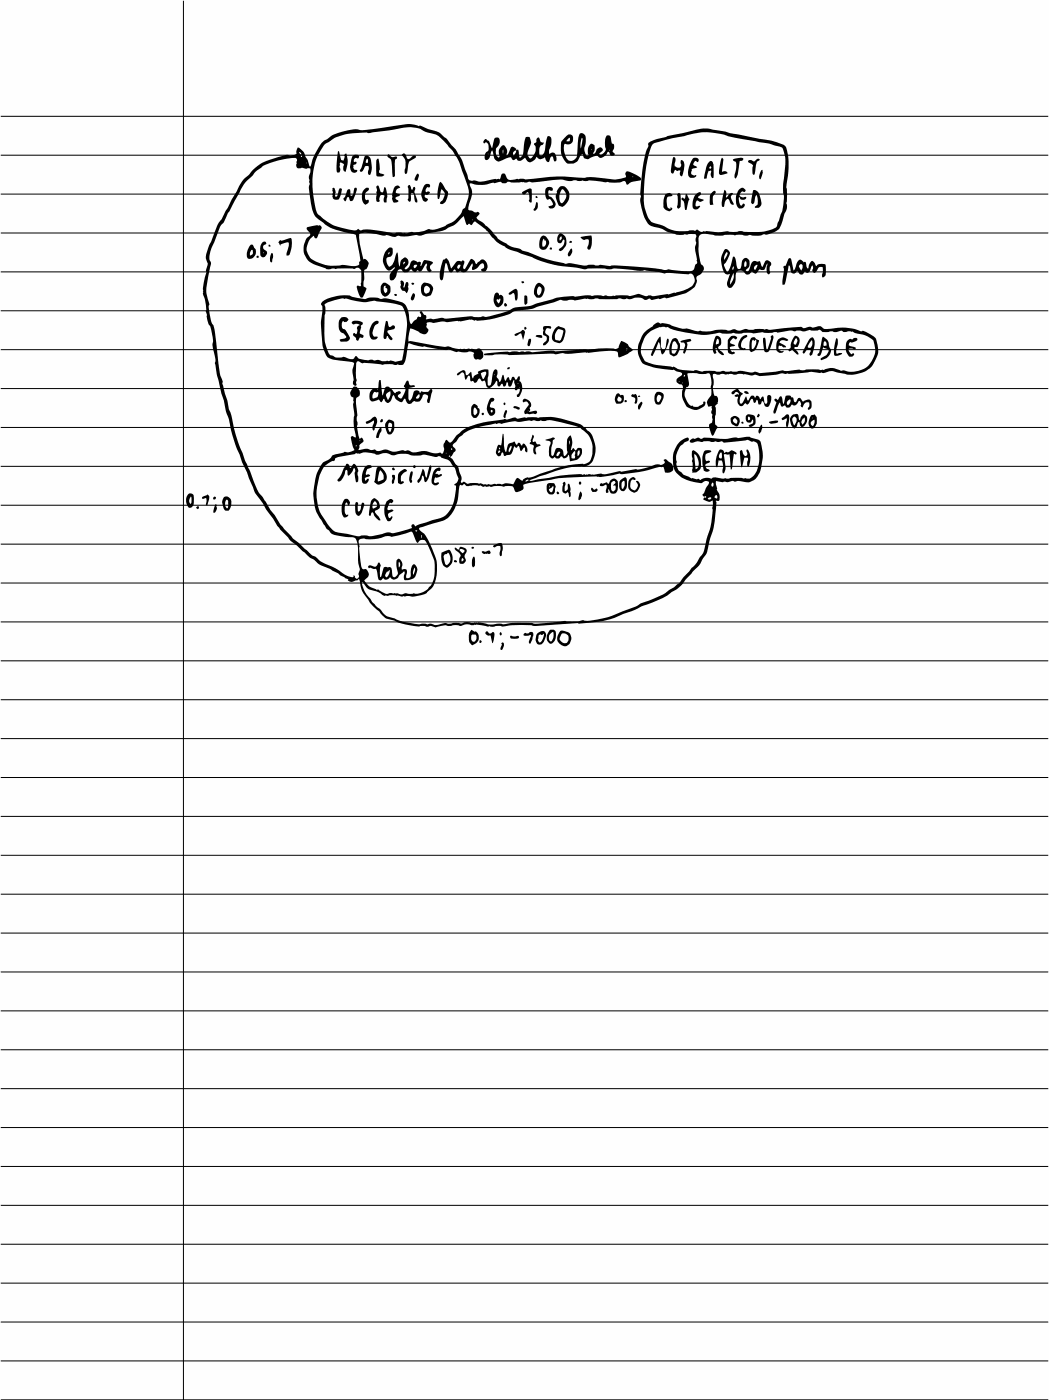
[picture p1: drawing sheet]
<svg xmlns="http://www.w3.org/2000/svg" width="157mm" height="210mm" viewBox="0 0 157 210" stroke-linecap="round" stroke-linejoin="round" font-family="sans-serif">
<path d="M0 0h157v209.6h-157z" fill="#fefefe"/>
<g fill="none" stroke="#000" stroke-width=".15">
<path d="M.1 17.4h156.8M27.5 .1v209.5M.1 23.2h156.8M.1 29.1h156.8M.1 34.9h156.8M.1 40.7h156.8M.1 46.5h156.8M.1 52.3h156.8M.1 58.2h156.8M.1 64h156.8M.1 69.8h156.8M.1 75.6h156.8"/>
<path d="M.1 81.4h156.8M.1 87.3h156.8M.1 93.1h156.8M.1 98.9h156.8M.1 104.7h156.8M.1 110.6h156.8M.1 116.4h156.8M.1 122.2h156.8M.1 128h156.8M.1 133.8h156.8M.1 139.7h156.8M.1 145.5h156.8"/>
<path d="M.1 151.3h156.8M.1 157.1h156.8M.1 162.9h156.8M.1 168.8h156.8M.1 174.6h156.8M.1 180.4h156.8M.1 186.2h156.8M.1 192.1h156.8M.1 197.9h156.8M.1 203.7h156.8M.1 209.5h156.8"/>
</g>
<path d="M83.8 94.5a1.23 1.23 0 0 0 .2 2l.3 .2a1.16 1.16 0 0 0 1.1-.7 1.16 1.16 0 0 0-.2-1.2 1.82 1.82 0 0 0-1.4-.3zM80.4 94.9a1.08 1.08 0 0 0 .2 1.6 1.08 1.08 0 0 0 1-1 .62 .62 0 0 0 0-.9 .62 .62 0 0 0-.9 0zM70.5 94.3a1.78 1.78 0 0 0 .1 2.2 1.05 1.05 0 0 0 1-.8 1.05 1.05 0 0 0-.5-1.2zM82.3 94.3a1.34 1.34 0 0 0 0 2.1 1.21 1.21 0 0 0 .9-1.6 .52 .52 0 0 0-.4-.5zM75.1 96.2v.4l-.1 .2a.28 .28 0 0 0 0 .5 .89 .89 0 0 0 .3-1.1zM71.8 95.8v.4l.1 .1a.21 .21 0 0 0 .2-.3 .21 .21 0 0 0-.3-.2zM84.1 94.8a.75 .75 0 0 1 1 .5 .75 .75 0 0 1-.6 1 .78 .78 0 0 1-.7-.6 .78 .78 0 0 1 .3-.9zM72.7 94.6a.43 .43 0 0 0 .1 .4 .43 .43 0 0 0 .5 .1l.1 .1 .3 1 .1 .1a2.59 2.59 0 0 0 .1-1.6l-.1-.1a.47 .47 0 0 1-.5 .2 .47 .47 0 0 1-.4-.3zM82.5 94.8l.3-.2a1.37 1.37 0 0 1-.4 1.4 .8 .8 0 0 1 .1-1.2zM70.6 95a.44 .44 0 0 1 .7 .4 .49 .49 0 0 1-.6 .6l-.2-.2v-.7zM80.7 95h.5l.2-.1a1.18 1.18 0 0 1-.7 1.2l-.1-.1a1.24 1.24 0 0 1 .1-1zM78.5 94.8l-.1 .1v.2h1.1l-.4 1 .2 .3 .4-.9a.74 .74 0 0 0-.1-.9h-.3a.47 .47 0 0 1-.7 .1zM76.4 95.2v.2a1.3 1.3 0 0 0 1.3 0l-.2-.2-.5 .1zM74.8 94.7v.3l.1 .1 .2-.2-.2-.3zM38 25.3l-.9 1a6 6 0 0 0-1.9 2.7l-1.4 2.5a6.7 6.7 0 0 1-1.3 2.2l-1.6 4a1.83 1.83 0 0 0 .2 1.8l-.3 1.1 .1 .1a10 10 0 0 0-.5 3.2 5.3 5.3 0 0 1 .4 2.7l.2 .6a2.64 2.64 0 0 0 .5 1.7 5.7 5.7 0 0 1 .3 2.8l.4 2-.1 .7 .4 1.7 .6 2.8 .4 1.1a12 12 0 0 0 .8 3.2 23.2 23.2 0 0 0 1.7 5.4l1.9 4.5a4 4 0 0 0 1.2 1.9l.7 1.3 .7 .8a19.9 19.9 0 0 0 4.4 5l.7 .6a4.5 4.5 0 0 0 1.6 1.3 4 4 0 0 0 2.2 1.1l1.2 .7 .3 .3 1.2 .6v.2a1.15 1.15 0 0 0 1.3 0l.3-.3a4.9 4.9 0 0 0 1 2.7l.4 .5a7 7 0 0 0 1.8 1.9 2.34 2.34 0 0 0 1.8 1.1l.8 .4a9.6 9.6 0 0 0 4.1 .5l.3 .1 .6-.1a1.77 1.77 0 0 0 1.5 0l.7-.1 .9 .1a2.3 2.3 0 0 1 1.4 0 2.33 2.33 0 0 1 1.8-.1l.8-.1a7.1 7.1 0 0 0 3.2 .2h.3a21.2 21.2 0 0 1 5.2 0l4.6-.3a27.3 27.3 0 0 0 6.4-.7l3.4-1.3 1.6-.8a15.1 15.1 0 0 0 4.7-2.2 5.5 5.5 0 0 0 1.8-1.9l.8-.8a6 6 0 0 0 1.6-2.1 3.2 3.2 0 0 0 .9-2.3 18.4 18.4 0 0 0 1-6.4 .34 .34 0 0 0 .6-.1 1.76 1.76 0 0 0-.4-1.5v-.2a1.23 1.23 0 0 1-.1-1.1l1 .2 .2-.1h.7a1.08 1.08 0 0 1 1 0 1.26 1.26 0 0 1 1.1 0 2.08 2.08 0 0 0 2.6-1.6l.1-.5a5.8 5.8 0 0 0-.2-4.1l-1.3-.4a.94 .94 0 0 0-1.1-.1l-.9 .2-.5-.1a7.4 7.4 0 0 1-3.5 .1l-1-.1-.5 .2-.1-.1a.61 .61 0 0 0-.9 .1 .4 .4 0 0 0-.5 0 .4 .4 0 0 0 0 .6h.1a2.5 2.5 0 0 1 1.6-.1l.9-.2 .5 .2 .6-.2 .5 .2a.71 .71 0 0 1 .8 .1l3.2-.4a.57 .57 0 0 1 .7 .1l.3 .1a.8 .8 0 0 1 .9 1 4.6 4.6 0 0 1-1 4.3 1.27 1.27 0 0 1-1.1 .2l-1.9-.1-1.3 .1-1.2-.2-.6 .2a1.57 1.57 0 0 0-1.6 .2 .37 .37 0 0 0-.5-.1l-.7-.2-.1 .1-.4-.2a1.84 1.84 0 0 1-1.3-.8 1.63 1.63 0 0 1-.6-1.6 2.76 2.76 0 0 1 1.8-3.1 .27 .27 0 0 0-.1-.4 3.4 3.4 0 0 0-2.1 4.2 3.2 3.2 0 0 0 2.5 2.3l1.8 .3a.69 .69 0 0 1 1-.1l-.7 1.6-.3 .3 .2 .2 .3-.1 .1 .2v.1h-.3l-.1 .3a1.05 1.05 0 0 0 1.3 .1l.1 .8-.1 .4 .1 .2a14.1 14.1 0 0 1-1 4.7 3.8 3.8 0 0 1-1.1 2.6l-.5 .8-1.8 2-.5 .7a14.6 14.6 0 0 1-5.9 3.2l-.7 .5-1.7 .6a14 14 0 0 1-6 1.5 .73 .73 0 0 0-.9 .1h-1.8l-.2-.1a23.1 23.1 0 0 1-6.5 .3h-1.5l-1.3 .3-.9-.1a3.5 3.5 0 0 1-2.2-.2h-.6h-1.1a1.64 1.64 0 0 0-1.5 .1 3.5 3.5 0 0 0-1.8 .1 1.83 1.83 0 0 0-1.7 .1l-.3 .1-.7-.2-.5 .1-.2-.1a10.5 10.5 0 0 1-5-.9 2.41 2.41 0 0 1-1.9-1.3l-.8-.8a7.5 7.5 0 0 1-2-3.1l.1-.2 .1 .1a2.01 2.01 0 0 0 1.8 1.2l.9 .4a.84 .84 0 0 0 .9 .4l1.6-.1 .7 .2 .7-.1a4.5 4.5 0 0 0 3-.5 3.7 3.7 0 0 0 1.5-3.3 8.2 8.2 0 0 0-1.2-4.4 3.3 3.3 0 0 0-1.4-1.7l-.1-.2 .1-.1 2-.7a4.1 4.1 0 0 0 2.4-.9 6.2 6.2 0 0 0 1.5-4.2l.2-.6h.2l.4-.2 .1 .1a.63 .63 0 0 0 .8 .2l.8-.1 .5 .1h.2l.4 .2 .3-.1 .9 .1 .7-.2 1.2 .2 1.1-.1a.55 .55 0 0 1 .5 .6l.3 .3a1.02 1.02 0 0 0 1.1-.7l-.1-.3a2.93 2.93 0 0 1 1.8-.5 42.7 42.7 0 0 1 8.5-.9h.8a10 10 0 0 0 3.4-.4l.4 .1 2.6-.4 3.4-.8 .3 .9a.84 .84 0 0 0 1.2-.4 .84 .84 0 0 0-.5-1.1l-.3-.2a.34 .34 0 0 0-.3-.3 .34 .34 0 0 0-.3 .2 .43 .43 0 0 1 0 .6 .43 .43 0 0 1-.5 .1 1.9 1.9 0 0 0-1.5 .3l-1.8 .4-.3-.1-2.2 .4-.3-.1-.5 .1a3.7 3.7 0 0 1-2.1 .3l-1.3 .2-.7-.1-.2 .1-.6-.1a18.7 18.7 0 0 0-5.6 .6l-2 .4-.4-.1 1.1-.4a22.7 22.7 0 0 1 6.7-1.7 1.58 1.58 0 0 0 1.9-1.5 4.1 4.1 0 0 0-.9-3.7l-1-.9a12.4 12.4 0 0 0-6.7-1.2l-1.1-.1-.6 .2-.2-.1-1.1 .2-.3-.2-.9 .2a27.5 27.5 0 0 0-5.4 1 6.6 6.6 0 0 0-3.3 2.5 .65 .65 0 0 1-.7-.4l-.2 .4a.93 .93 0 0 0-.1 1 .66 .66 0 0 1-.4 .7 1.13 1.13 0 0 0-1 0l-1.6-.4-1.2 .2a1.71 1.71 0 0 1-1.2-.3l-.3 .1a2.04 2.04 0 0 0-1.5 .1h-.6a2.03 2.03 0 0 0-2-.1h-.3l-.3-.2a1.63 1.63 0 0 1-1.2-.1l-1.2 .2 .1-.4a.75 .75 0 0 1 .5-.8l.1-.2a.34 .34 0 0 0-.2-.4 .34 .34 0 0 0-.4 .1 4.3 4.3 0 0 1-.3-2.3l-.1-.8a6 6 0 0 0-.1-2.4v-.6a.87 .87 0 0 0 .5-1.1 .87 .87 0 0 0-.9-.6 1.21 1.21 0 0 0-.3 1.4l.3 .2-.1 .4 .1 .3a1.43 1.43 0 0 0 0 1.1 1.1 1.1 0 0 1 0 1.1 8.2 8.2 0 0 0 .4 3l-.2 .1-.4-.2-.2 .2 .5 1.9a2.08 2.08 0 0 1-1.5 .3l-1.3 .3a1.11 1.11 0 0 0-.8 .7l-.4 .2a2.28 2.28 0 0 0-1.4 1.6 7.9 7.9 0 0 0 .3 7.1 9.1 9.1 0 0 0 1.9 2.4l1.9 .4 1.4 .1a3.3 3.3 0 0 1 .5 2.6v1.2a1.5 1.5 0 0 1 0 1.6 .43 .43 0 0 1 .1 .5 .43 .43 0 0 1-.4 .2l-.2-.2v-.1l-.2-.2v.1l-.1 .2a4.9 4.9 0 0 1-2.3-1.2l-1.5-.7a5.2 5.2 0 0 1-1.9-1.2l-.4-.2-2-1.9a3.8 3.8 0 0 1-1.4-1.2l-1.4-1.5-2.6-4.1a8.8 8.8 0 0 1-1.8-3.6l-1-2.4a29.8 29.8 0 0 1-2-6.7l-.2-.5-.3-1.2-.3-1.1-.4-1.6a13.8 13.8 0 0 1-.8-4.4l-.3-3.1a2.94 2.94 0 0 0-.6-1.7l-.3-1.3a1.57 1.57 0 0 1 0-1.3 5.5 5.5 0 0 1-.1-4.1l.4-2a2.92 2.92 0 0 1 .3-2.8l.3-.7a6.2 6.2 0 0 1 1-2.4l.3-.2 .6-1.4 1.8-3.1a5.7 5.7 0 0 1 1.9-2.6 3.7 3.7 0 0 1 1.4-1.2 10.7 10.7 0 0 1 5.1-1.3l.2 .3-.1 .5a.49 .49 0 0 0 .1 .7 .49 .49 0 0 0 .7-.1l.7 .1a.35 .35 0 0 1 .5 0 .35 .35 0 0 1 .1 .5 1.38 1.38 0 0 0-.2 1.2l-.1 .4 .1 .1a10.1 10.1 0 0 0 .8 4.9 8.1 8.1 0 0 0 5.1 2.6l1.1 .3 .6 3.8-.2 .2v.4a4.2 4.2 0 0 1-2.5 0 5.7 5.7 0 0 1-4.8-1 2.2 2.2 0 0 1 .6-3.3l.1 .3h.3l.7-1.4a.39 .39 0 0 0-.1-.4 .39 .39 0 0 0-.4 0l-1.6 .2-.1 .2 .2 .3a.54 .54 0 0 1 .3 .5 .54 .54 0 0 1-.3 .5 2.59 2.59 0 0 0 1.5 4.3l.7 .2a1.37 1.37 0 0 0 1.5 .2l.4 .1 .4-.1h2.2a.36 .36 0 0 0 .5-.1 .6 .6 0 0 1 .8 .5v1.7l-.1 .2a.22 .22 0 0 1-.1 .4l-.5-.1v.2l.1 .5a1.17 1.17 0 0 0 .6 1h.2l.5-1.2v-.2l-.4-.2 .1-2.1 .1-.4a.85 .85 0 0 0 .6-.8 .85 .85 0 0 0-.5-.8h-.3l-.5-1.8a3.9 3.9 0 0 1-.1-2 3.5 3.5 0 0 1 2.1 0l1.4 .3a2.82 2.82 0 0 1 1.7 .2l.8-.2a5.7 5.7 0 0 0 2.5-.1 1.89 1.89 0 0 0 1.7-.3l.7-.1a6.4 6.4 0 0 0 3.9-1.7l.8-.7 .3 1 .2 .3 .3-.2 .4 .2 .4-.5h.2l1.8 1.5a7.8 7.8 0 0 0 4.6 3.1l2 .7a16.5 16.5 0 0 0 6.7 1.6 2.74 2.74 0 0 0 2 .1h2.2l.6 .1a14.7 14.7 0 0 1 4.6 .2l.7-.1 2.6 .4a.89 .89 0 0 0 .9 0l.5 .1a8.5 8.5 0 0 0 2.9 .1 1.11 1.11 0 0 1 .2 1.9 6.7 6.7 0 0 1-2.4 .9h-.2l-.9 .3-.1-.1-2.2 .3-.4-.1-.8 .1-1-.3-1.2 .3-1.3-.1-1.5 .1-.9-.1-.3 .1-.6-.1-1.2 .1a6.6 6.6 0 0 0-2.5 .1l-.4-.1a20.6 20.6 0 0 0-6 1.4l-1.6 .2a3.2 3.2 0 0 0-2 .7l-1.7 .5a3.9 3.9 0 0 1-2.2 .3l-1 .1a3.2 3.2 0 0 0-1.9 0l-1.1 .1a4.1 4.1 0 0 1-2.1 0 3 3 0 0 1-1.8 .1h-.5a.36 .36 0 0 0 .1-.4 .36 .36 0 0 0-.3-.2l-.4-.5h-.2l.1 .6-.1 .3a.3 .3 0 0 0-.3-.1 .3 .3 0 0 0-.2 .3l-.4 .3-.4 .5a1.14 1.14 0 0 1-.4-1.1 2.11 2.11 0 0 0-1.5-2.3l-1.8-.4h-1.1a3.2 3.2 0 0 0-2.2 .1 5.2 5.2 0 0 1-2.4-.6 6.3 6.3 0 0 0-4 1 .62 .62 0 0 0 0 .8l.1 .4a14.7 14.7 0 0 0 .2 6.1 1.64 1.64 0 0 0 1.8 1.4l2.4 .3 .2 .1 .1 .2a3.2 3.2 0 0 0-.1 2.4 .44 .44 0 0 0-.1 .6 .44 .44 0 0 0 .5 .2v-.4l.1-.4-.1-.3v-1.8a.5 .5 0 0 1 .4-.7l.5 .3 .8-.1 2.3 .3 1.1-.1 .6 .1h.6a.7 .7 0 0 0 1.1-.7l.5-2.5 1.7 .5 .6-.1 3 .6 .6-.1 .6 .2a1.15 1.15 0 0 0 1.1 .1 2.61 2.61 0 0 0 1.5 0l.7 .2a.63 .63 0 0 0 .4 1h.2a.71 .71 0 0 0 .7-.5 .71 .71 0 0 0-.2-.8l-.2-.2a.44 .44 0 0 0-.6 .1l-.7-.2h-1.1a5.4 5.4 0 0 1-2.4-.4 10 10 0 0 1-3.6-.4l-2.4-.3 .1-.9 .2-1 1 .3 .7 .4a.6 .6 0 0 0 .8-.1 .6 .6 0 0 0-.1-.8l.1-.4a.22 .22 0 0 1 .1-.3l.3-.1a3.5 3.5 0 0 0 1.9-.1h.3a1.44 1.44 0 0 0 1.2 0 1.04 1.04 0 0 1 1 0l1.6-.3 .8 .2a12.2 12.2 0 0 0 5.9-1.4l1-.2a17.1 17.1 0 0 0 4-.9l1.9-.6 .5 .1 1-.1 .6 .1 1.6-.3 1 .1 .4-.1a15.6 15.6 0 0 0 3.9 0 .99 .99 0 0 0 .9 0 1.28 1.28 0 0 0 1.3-.1 1.48 1.48 0 0 1 1.3 .3h.4l.4-.2 .4 .2 1-.2 .2 .1a.94 .94 0 0 1 1-.2l1.9-.4a4.1 4.1 0 0 0 2.4-1.5l.2-.7a.56 .56 0 0 1-.1-.6 .56 .56 0 0 1 .5-.3 .88 .88 0 0 0 .3-1.5 8.5 8.5 0 0 1-.4-4.2 1.1 1.1 0 0 1 1.3-.4l1.2 .3 2.2-.2 .7 .1 .5-.1 1 .2 .9-.1a2.98 2.98 0 0 0 1.9-.1 2.4 2.4 0 0 0 1.8-.5 2.76 2.76 0 0 0 1.2-2.1l.1-.5a1.93 1.93 0 0 0 .3-1.7l.1-1.7-.1-.6 .1-.9a10 10 0 0 0-.2-5.2 7 7 0 0 0-3.5-1.1l-7.1-1.3a5.4 5.4 0 0 0-3.5 .1l-3.6 .8-1.9 .5-.9 .5-.1 .7a18 18 0 0 0-1.1 6.1v1.1a6.8 6.8 0 0 0 1.1 4.2l.6 .4a6.8 6.8 0 0 1 2.6 .9l.5 .1a3.3 3.3 0 0 0 1.9 .2h.3a1.65 1.65 0 0 1 1.3 .1v1a3.5 3.5 0 0 0 .1 2.3v.9l-.2 .2-.1 .3a.76 .76 0 0 1-1 .7l-3-.3a1.8 1.8 0 0 1-1.4 0l-4.2-.4a8.3 8.3 0 0 0-3.1-.1l-.7-.1a1.4 1.4 0 0 0-1.2 0l-1.4-.1a2.67 2.67 0 0 1-1.8-.1l-.9-.1-.5 .1a22.8 22.8 0 0 1-6.1-1.9l-.5-.1-.2-.2a9.4 9.4 0 0 1-3.6-1.7l-.9-1.1-1.2-1.2a1.5 1.5 0 0 1-1-.8l.4-.4-.1-.3h-.6l-.9-.5 .6-2.4-.1-.4-.3-1 .1-.1 .3 .1a5.2 5.2 0 0 0 3.2-.1l.4-.1a.8 .8 0 0 1 1 .1h.4l.3-.2 .5 .1h1.2l.3-.1 .7 .1 .5-.1 .4 .1 1.3-.1a9.5 9.5 0 0 1 4.1-.1l1-.1 1 .1a13 13 0 0 1 3.6 .2l.4-.1a4.7 4.7 0 0 0 2.5-.1l.3 .5h.1a2.65 2.65 0 0 1 2-.6v-.2l-.1-.2-1.1-.7a1.12 1.12 0 0 0-1-.2l-.1 .3 .1 .5a4.8 4.8 0 0 1-3.3 .2 7.5 7.5 0 0 0-2.9-.1h-1.2a29.3 29.3 0 0 0-7.7 .3l-.7-.1-.8 .1a.97 .97 0 0 1-1.5-.8l-.2-.1-.3 .1-.3 .7h-.6l-2.3 .4-1-.2-.2 .1a.62 .62 0 0 1-.7-.7l-.4-1.1a10.6 10.6 0 0 0-2.5-4.2l-.5-.5a3.7 3.7 0 0 0-2.6-1.3l-1-.5-.4 .1a4.2 4.2 0 0 0-3-.1l-3.5 .5a6.2 6.2 0 0 1-3 0 7.7 7.7 0 0 0-4.4 1.6 4.2 4.2 0 0 0-1.6 2.3l-.6 1.7h-.2l-.3-1-.2-.4a1.89 1.89 0 0 0-1.2-1.4l-.3 .6 .1 .2a1.75 1.75 0 0 1-1.6 .3l-3.3 1.1zM53.7 80.8l.2-.1 .6-.1a6.2 6.2 0 0 0 3.4-.4l.7 .2 3-.8 .7 1.4 .2 .3a.76 .76 0 0 1 .8-.5 .76 .76 0 0 1 .7 .7l.2 .4a6 6 0 0 1 .3 5.8l-.2 .1a2.63 2.63 0 0 1-2.5 1l-.7 .1a.7 .7 0 0 0-.8 0l-1.8-.1a1.39 1.39 0 0 1-1.5-.3l-.3-.2a2.62 2.62 0 0 1-2.2-1.4 .95 .95 0 0 0 .5-1.5l-.4-.2a.42 .42 0 0 1-.4-.1 .42 .42 0 0 1-.1-.4l-.4-2.7 .1-.2-.1-.8zM55.1 84.7a.21 .21 0 0 0 .1 .3 .21 .21 0 0 0 .3 0l.4 .2h.4l.4 1.6h.3l.3-.2a.64 .64 0 0 0 1.1-.2 .77 .77 0 0 0 .8 .3 .77 .77 0 0 0 .6-.6l.6-.6a.38 .38 0 0 1 0 .6l.1 .7a1.45 1.45 0 0 0 1.9-1.4 .88 .88 0 0 0-.5-.9 2.3 2.3 0 0 0-.5 1.8l-.4 .3a.44 .44 0 0 1-.1-.8 .47 .47 0 0 0-.2-.6 .47 .47 0 0 0-.6 .1v-.2a1.04 1.04 0 0 0-.5-1.5l-.2 .2a2.97 2.97 0 0 0 .2 2 .49 .49 0 0 1-.3 .5 .49 .49 0 0 1-.6-.1v-.6a.57 .57 0 0 0-.4-.7h-.3l-.3-.1-.3 .2-.3 1.2-.2 .2v-1l.1-.8-.2-.4a.35 .35 0 0 0-.4 .4 .95 .95 0 0 1-1 0zM62 85l.1 .4-.3 .6v-.3zM57.9 85.6l.4-.3a1.1 1.1 0 0 1-.5 1.1l-.2-.3zM70.9 83.3a1.47 1.47 0 0 0-.1 1.6h.1a.67 .67 0 0 0 .2-.8 .7 .7 0 0 0-.2-.8zM59.7 84.1a.53 .53 0 0 1 0 .8zM66.6 83l.2-.1 .3-.2a1.24 1.24 0 0 1-.2 1.9l-.3-.2a2 2 0 0 1-.1-1.3zM66.1 82.7a2.43 2.43 0 0 0 .4 2.1l.3 .1a1.34 1.34 0 0 0 .9-1.7l-.3-.7-.2-.2zM68.1 82v.2l.6 .6 .2 .3a1.16 1.16 0 0 0 0 1.3 .59 .59 0 0 0 .7-.2 .59 .59 0 0 0 0-.7v-.5a.61 .61 0 0 0 .2-.7 .61 .61 0 0 0-.6-.4h-.4l-.2 .4zM68 83.9v.2h.4l-.2-.2zM69.1 83.6h.2l.1 .2-.3 .2zM73.9 81.7l-.1 .1 .1 .1a1.03 1.03 0 0 1 1-.1v.3a.93 .93 0 0 0 .1 1.2l.1-.2v-.4a1.56 1.56 0 0 0-.1-1.4l-.5 .1zM72.1 82.6a.72 .72 0 0 0 .8 .3h.4l.1-.2-.2-.3h-.2a.7 .7 0 0 1-.8 .1zM68.8 82.2l.5 .1 .2 .1v.2l-.3 .2-.4-.4zM70.6 81.9l.1 .2 .2-.1-.1-.2zM48.5 69.8l.1-.1a2 2 0 0 1 1.4-.7l.2-.4 .3-.2 2.6-.4 .1-.1h.5a3.8 3.8 0 0 1 2.7 .2h.1a2.41 2.41 0 0 1 2.3 .1 4.1 4.1 0 0 1 2.8 0h1a2.91 2.91 0 0 1 2.1 .1l.6 .1a.55 .55 0 0 1 .7 .1 2 2 0 0 1 1.8 1.4 2.11 2.11 0 0 1 .6 1.3 .97 .97 0 0 1-.4 1.4l.2 .1a5.3 5.3 0 0 1-1.7 4.5l-.7 .4-3.1 .9-.5 .3-.3-.3a.32 .32 0 0 0-.3 .1 .32 .32 0 0 0 0 .4 6.9 6.9 0 0 1-3.8 .7l-2.1 .5-1.6-.1a1.56 1.56 0 0 1-1.4 0l-.7-.2a3.6 3.6 0 0 1-2.4-.8l-.7-.8a7.4 7.4 0 0 1-.4-8.5zM63 80.1h.1v.5zM62.2 79.4h.2l-.1 .2zM57.9 75a2.61 2.61 0 0 0 .1 3h.1a.69 .69 0 0 0 .6-.7h-.1l-.3 .2-.2-.3v-.3l.8-.5-.2-.1h-.2a.35 .35 0 0 1-.5-.1l.3-.9a.32 .32 0 0 0 .5-.2 .32 .32 0 0 0-.3-.4zM55.7 74.7a4.8 4.8 0 0 0-.4 2.5h.1l.2-.4 .1-.1 .7 1 .3 .2h.3l-.6-.9a.37 .37 0 0 1-.3-.3 .37 .37 0 0 1 .3-.4h.1a.94 .94 0 0 0-.2-1.6 .35 .35 0 0 0-.6 0zM51.5 74.8a2.49 2.49 0 0 0 0 2.6l.5-.1 .1-.2h-.2a1.63 1.63 0 0 1 0-1.9l.2 .5a.54 .54 0 0 0 .2-.8 .54 .54 0 0 0-.8-.1zM53.3 75.2a2.12 2.12 0 0 0 .2 2 .62 .62 0 0 0 .7-.6l.3-1.2-.2-.2-.1 .1-.3 1-.2 .3-.1-.1-.1-.2 .1-.9-.2-.3zM32.2 75.5l-.3 1 .1 .3a.82 .82 0 0 0 .4-1.1v-.2zM33.5 74.4a1.6 1.6 0 0 0 .2 2h.5a1.5 1.5 0 0 0 .1-1.9l-.4-.2zM29.4 75.9v.1l.2 .2 .2-.1-.1-.3zM33.8 74.9l.1-.1 .2 .1v.5a.49 .49 0 0 1-.1 .7 .95 .95 0 0 1-.2-1.2zM28.1 74.1a1.42 1.42 0 0 0 .3 1.9l.3-.1a1.99 1.99 0 0 0 .2-1.9l-.2-.1a.46 .46 0 0 0-.6 .2zM30.3 74.4v.2h.6l-.1 .9 .2 .2 .2-.7a.71 .71 0 0 0-.1-1zM28.5 74.3h.1a1.42 1.42 0 0 1-.1 1.1l-.2-.4zM56.1 75a.53 .53 0 0 1 .4 .7 .53 .53 0 0 1-.7 .3v-.5zM106 74.5l.3-.1 .1 .2-.1 .2h-.2l-.2-.2zM31.9 74.5a.21 .21 0 0 0 .4 0 .21 .21 0 0 0-.4 0zM107.1 74.2l.2-.1v.5l-.4-.2zM86.8 73.6l-.2 .5v.7l.1 .1 .3-.4a.68 .68 0 0 0-.2-.9zM84.3 72.2l-.1 .2 .1 .1a1.67 1.67 0 0 0 0 1.2l.3 .2 .4-.2 .2 .7a.54 .54 0 0 0 .1-.8l.1-.3-.2-.9-.2 .1v.2a.49 .49 0 0 1-.5 .8v-.5a.86 .86 0 0 0 0-.9zM83.4 73.6v.3h.2l.1-.1-.2-.2zM89.9 72.4l-.1 .2a.63 .63 0 0 0 .9-.1l.1 .2-.1 .5a.4 .4 0 0 0 .1 .6l.3-.1v-.5a.81 .81 0 0 0 1 .7 1.34 1.34 0 0 0 .4-1.5 .66 .66 0 0 0-.6-.8 .66 .66 0 0 0-.7 .7l-.2 .1-.2-.2-.6 .2-.2-.1zM94.2 71.7a1.33 1.33 0 0 0 .6 2l.2 .1a1.02 1.02 0 0 0 .4-1.8h-.2a.85 .85 0 0 1-.2 1.4 .93 .93 0 0 1-.7-.7 .93 .93 0 0 1 .3-.9h.5a.39 .39 0 0 0-.3-.4 .39 .39 0 0 0-.5 .2zM88.5 73l-.1 .2 .3 .4h.5l.2-.2-.1-.3-.4 .2-.3-.3zM92.9 71.8a1.28 1.28 0 0 0 .1 1.7h.3a1.25 1.25 0 0 0 .5-1.5v-.3l-.2-.3zM91.5 72.2a.3 .3 0 0 1 .4-.2 .3 .3 0 0 1 .2 .3l-.3 .4h.2a.55 .55 0 0 1-.3 .8 1.4 1.4 0 0 1-.2-1.3zM93.2 72.1l.1-.1h.2a1.14 1.14 0 0 1-.3 1.2 .45 .45 0 0 1-.2-.6zM81.9 72.4a1.04 1.04 0 0 0 .5 1.6 .5 .5 0 0 0 .6-.4l.1-.6a.56 .56 0 0 0-.1-.6 .56 .56 0 0 0-.6-.1zM82.2 73.2l.6-.4v.2l-.2 .7a.38 .38 0 0 1-.4-.5zM82.2 72.7v.2zM65.1 70.3a2.66 2.66 0 0 0-.4 2.1 .58 .58 0 0 0 1-.1l-.7-.1 .1-.7a1.03 1.03 0 0 0 1-.4l-.2-.1a.28 .28 0 0 1-.5-.1h-.2l.3-.4a.28 .28 0 0 0 .4-.1 .28 .28 0 0 0-.1-.4zM106.5 72.3l.1-.1 .2 .2v.3l-.2 .1-.2-.2zM86.7 72.1v.4h.3v-.4zM68.7 65.5l.2-.2a7.1 7.1 0 0 1 4.2-1.7l1.1-.2 .1 .1 1-.1a5 5 0 0 1 2.5-.3l2.1-.2a1.42 1.42 0 0 0 1.1 0l.4 .1a2.92 2.92 0 0 1 2.1 .1l1.4 .3a4.4 4.4 0 0 1 2.4 1 3.7 3.7 0 0 1 .9 4.7l-.1 .1a1.93 1.93 0 0 1-1.4 .3 24.1 24.1 0 0 0-6.8 1.8l-.5 .2a1.19 1.19 0 0 0-1.2 .4l-.8-.4-.6 1a2.58 2.58 0 0 0-1.8 0h-2.4a.65 .65 0 0 1-.7-.2l-.2 .1a3.1 3.1 0 0 0-1.7 0h-.1a.49 .49 0 0 0-.8-.1l-.1-.2a1.4 1.4 0 0 0-.2-1.4l-.1-.3a2.07 2.07 0 0 0-.7-1.2l-.3-.5a.26 .26 0 0 1-.2-.4l.4-.6a.34 .34 0 0 0 .3-.5 .54 .54 0 0 1-.3-.8l.4-.3zM59.8 70.7a2.1 2.1 0 0 0-.2 1.6 .62 .62 0 0 0 .8 0l-.1-.3-.2 .1a1.1 1.1 0 0 1 .8-1.6 .37 .37 0 0 0-.3-.3 .37 .37 0 0 0-.4 .2zM56.4 70l-.4 2.1 .4 .4a1.2 1.2 0 0 0 1.4-.7 1.2 1.2 0 0 0-.3-1.4l-.2-.2a.51 .51 0 0 0-.4-.4 .51 .51 0 0 0-.5 .2zM54.6 69.9a2.8 2.8 0 0 0-.3 2.4 .54 .54 0 0 0 .6 0 .54 .54 0 0 0 .2-.6l-.5 .2v-.4l.5-.1 .3-.3a.42 .42 0 0 0-.6 0 .8 .8 0 0 1 .6-1.1h.2a.53 .53 0 0 0-.5-.4 .53 .53 0 0 0-.5 .3zM63.2 70.2a4.1 4.1 0 0 1-.7 1.8v.2l.2 .1 .3-.5 .2-.5 .1-.1 .3 .9a1.19 1.19 0 0 0 .7-1l.3-1.2-.2-.2-.2 .2-.3 1.5a.6 .6 0 0 1-.3-.7l-.2-.4zM61.5 70.6a1.69 1.69 0 0 0-.1 1.7l.3-.2-.1-.3 .2-1.1-.2-.2zM58.7 71.1l.1 .5-.2 .6 .1 .2a.36 .36 0 0 0 .3-.5l.1-.8zM78.6 72l.4-.2 .1 .1-.3 .2zM51.8 69.4l-.3 .7a4.5 4.5 0 0 1-1 1.8l.2 .2a1.98 1.98 0 0 0 1-1.7l.2-.1 .1 .1 .1 .8 .5-.4 .4-.7 .2 .2a3.1 3.1 0 0 0 .1 1.9h.1a.88 .88 0 0 0 .1-1.1v-.2a1.08 1.08 0 0 0-.6-1.5l-.5 .6h-.1a.44 .44 0 0 0-.5-.6zM56.9 70.4a1.09 1.09 0 0 1 .4 1.4l-.7 .3a2.33 2.33 0 0 1 .3-1.7zM107.7 67.3l-.2 .4a3.2 3.2 0 0 0-.3 2.2h.2l.2-1h.3a1.6 1.6 0 0 1 .2 1.5l.1 .4a1.21 1.21 0 0 0 .3-1.3l-.2-1.4a.44 .44 0 0 1 .7 0l.2-.1 .2 2.3 .2-.5 .2-1.9 .3 .1 .1-.1a.71 .71 0 0 0-.5-.5 .71 .71 0 0 0-.7 .3 .34 .34 0 0 0-.6 .1 .58 .58 0 0 0-.7-.5zM103.6 67.5l-.1 .6 .2 .6-.2 .3 .2 .9-.1 .8a1.18 1.18 0 0 0 1.3-1.6 1.77 1.77 0 0 0-1.2-1.7zM105.4 67.5v.1a3.1 3.1 0 0 0-.3 1.9l.2 .9 .4 .2 .5-.2-.1-.1-.3-.1a.47 .47 0 0 1-.2-.5 .47 .47 0 0 1 .4-.4l.2-.1v-.2h-.4a.77 .77 0 0 1 .4-1.3l.2-.1a.84 .84 0 0 0-1-.1zM58.7 70.1l.1 .3h.3l-.2-.4zM103.9 68a1.72 1.72 0 0 1 .5 2.1l-.3 .1zM61.8 69.9a.21 .21 0 0 0 .4 0 .21 .21 0 0 0-.4 0zM110.8 67.5l-.1 .1 .1 1.4 .2 .9 .4-1.4a.38 .38 0 0 1 .5 .1 .38 .38 0 0 1-.1 .5v.6l.2 .2a2.2 2.2 0 0 0-.2-2.6l-.1 .3a.34 .34 0 0 1 .1 .5 .34 .34 0 0 1-.6-.1l-.2-.6zM81.6 65.8l.8 .4v.2a2.5 2.5 0 0 0-.1 2l.1 .1a.34 .34 0 0 0 .6-.1 .61 .61 0 0 0 1-.1l.1 .1a.47 .47 0 0 0 .6 .2 .47 .47 0 0 0 .3-.5 1.09 1.09 0 0 1 .3 .9l1-.2a1.44 1.44 0 0 0 .7-1.7l-.2-.1a.41 .41 0 0 0-.5 .3 .36 .36 0 0 1-.5-.2l-.3 .3-.1-.1a2.39 2.39 0 0 0 0-2.1l-.4 .3a5.1 5.1 0 0 0-.1 2.3l-.4 .5-.2-.4a.7 .7 0 0 0-.6-.8 .7 .7 0 0 0-.7 .7l-.1 .3-.3 .2-.1-.2v-.9l.2-.9a.53 .53 0 0 1 .3-.6l-.2-.2zM85.9 67.6l.1-.1 .1 .1-.1 1a.39 .39 0 0 1-.5-.1 .39 .39 0 0 1 .1-.5zM107.8 67.8l.1-.1a.52 .52 0 0 1 0 .9 .49 .49 0 0 1-.1-.8zM67.2 68.2h.2l-.1 .2-.1-.1zM86.6 67.4a.52 .52 0 0 1-.2 .8v-.5zM83.5 67.7l.2-.1 .1 .1-.3 .6-.2-.1v-.1zM75.2 64.9l-.2 1.8-.5-.1a1.35 1.35 0 0 0-.1 1.5l.3 .2a.41 .41 0 0 0 .4-.5l.1-.1 .1 .1 .2 .5 .3-.2a.87 .87 0 0 0 1-.7l.2-.7 .3 .3 .2-.2a.69 .69 0 0 1 .4 .7h.1l.4-.5 .2 .1a.43 .43 0 0 0 .3 .6 1.03 1.03 0 0 0-.6-1.3l-.2 .3-.1-.1a.35 .35 0 0 0-.4-.3l-.2 .2a.51 .51 0 0 1-.4-.4l-.2 .1a.93 .93 0 0 0-.9 .9l-.2 .6a2.26 2.26 0 0 1-.3-1.6v-1.1zM79.7 65.1l-.3 .8 .1 .2-.2 .1a.34 .34 0 0 0 .5 .4l.1 .2-.1 .7a.45 .45 0 0 0 .4 .5v-.1a.74 .74 0 0 1 0-.8 .74 .74 0 0 1 .7-.4v-.1l-.3-.1a.32 .32 0 0 1-.4-.3l-.1-.1h-.4l.1-.4a.36 .36 0 0 0-.1-.6zM74.7 67.4l.2 .2-.2 .2-.1-.1zM66.8 67.7v.2zM76.4 66.8l.1-.1 .1 .3-.4 .7a.88 .88 0 0 1 .2-.9zM74.7 67l.2 .2-.2 .1zM67.6 67.1l.1 .1-.1 .1zM53.3 66.7h.1l-.1 .1h-.1zM85.2 66v.6zM53.8 66h.1zM56.8 64.1l-.4 .9-.1 .5h.4l.1-.6 .3-.4-.1-.5zM58 62.9a1.08 1.08 0 0 0-.2 1.5l.1 .2a.53 .53 0 0 0 .5 .4 .53 .53 0 0 0 .5-.5 1.72 1.72 0 0 0-.1-1.5l-.5-.2zM96.4 49.8l-.3 .5a3.4 3.4 0 0 0 .2 4.1l1.9 .7 2.5 .3 .1-.1 .4 .3 .8 .2 .1 .1-.1 .3-.4 .3a.53 .53 0 0 0-.4 .4 .53 .53 0 0 0 .3 .5l.3 .1a.62 .62 0 0 1 .3 1 2.72 2.72 0 0 0 1 2.5 1.65 1.65 0 0 0 2.5-.7l-.1-.1-.2-.1-.1 .4-.2 .1a1.27 1.27 0 0 1-1.2 .3l-.2-.2a.78 .78 0 0 1-.8-.6 1.81 1.81 0 0 1 0-2.2h.2a2.26 2.26 0 0 0-.1-1.8l.1-.2h1.3a3.6 3.6 0 0 0 1.8 0 2.49 2.49 0 0 1 .2 2 1.6 1.6 0 0 1-.4 2 .8 .8 0 0 0 .2 1l.4-.1v.7a.47 .47 0 0 0 .1 .6v.9a.64 .64 0 0 1-.5 .5v.5l.5 1.2 .2-.1 .4-.9a.42 .42 0 0 0-.2-.7l.1-2.2-.1-.5a.9 .9 0 0 0 .5-.9l-.2-.5-.1-.1-.3-.1-.1-.3-.1-1 .1-.8-.1-.6a.37 .37 0 0 1 .1-.5 .37 .37 0 0 1 .5 .1l.9-.1 .4 .1 .8-.1 .6 .1a7.8 7.8 0 0 1 2.7 .1 1.07 1.07 0 0 1 1 .1l2.5-.2a2.49 2.49 0 0 1 1.5-.1l2.2-.2a6.1 6.1 0 0 1 2.9 0h.7a2.51 2.51 0 0 1 2.2 0 4.6 4.6 0 0 0 4.9-1.2l.3-.5a3.2 3.2 0 0 0 .3-3.1 2.21 2.21 0 0 0-1.5-1.3l-.6-.2-.3 .1a8 8 0 0 0-4.9-.4 1.37 1.37 0 0 1-1.2-.4l-1 .2a1.7 1.7 0 0 0-1.4 .1l-.5-.2-4.8 .4a8.5 8.5 0 0 0-2.8 .1 1.28 1.28 0 0 0-1.3 .1l-.7-.1a1.48 1.48 0 0 0-1.2 .1 5 5 0 0 0-2.7 .1l-2.3-.1a2.47 2.47 0 0 0-1.7-.3l-2-.6a1.67 1.67 0 0 0-1.4-.1 .83 .83 0 0 0-1.2 .3zM113.9 63.6l-.4 .8 .1 .5 .3-.4 .1-.2a.66 .66 0 0 0-.1-.7zM54.7 63.1l.2 .4 1-.6a1.1 1.1 0 0 1-.2 1l.1 .5 .3-.1v-.1a1.83 1.83 0 0 0 .2-1.6 .42 .42 0 0 0-.4-.2 .42 .42 0 0 0-.3 .3zM58.2 63.4a.39 .39 0 0 1 .5 .1 .39 .39 0 0 1 0 .5l-.3 .6a.33 .33 0 0 1-.3-.4zM121.4 62.1a1.41 1.41 0 0 0 0 2 .88 .88 0 0 0 .8-1.1v-.6l-.3-.4zM118.5 62.2l-.1 .1a1.38 1.38 0 0 0 .5 1.8 .88 .88 0 0 0 .5-.8l.1-.1h.1a.47 .47 0 0 0 .1 .5 .47 .47 0 0 0 .5 .2 1.1 1.1 0 0 0 .2-1.8 .75 .75 0 0 0-.7 .7 .49 .49 0 0 1-.2-.6 .48 .48 0 0 0-.8-.2zM117 62.6l.1 .3 .6-.3 .1 .2a1.22 1.22 0 0 0 0 1.1 2.69 2.69 0 0 0 .2-1.8 .47 .47 0 0 0-.7 .3zM111.7 62.1a.65 .65 0 0 0-.1 .8 .65 .65 0 0 0 .7 .3l.3-.4a.45 .45 0 0 1 .1 .5 .45 .45 0 0 1-.5 .3l-.1 .1v.1a.83 .83 0 0 0 .9-.3 .83 .83 0 0 0 0-.9 .85 .85 0 0 0-1.3-.5zM121.5 63l.3-.2a.9 .9 0 0 1-.2 1 .43 .43 0 0 1-.1-.8zM109.4 62.6l.1 .8 .7 .4a.79 .79 0 0 0 .4-1.2 .79 .79 0 0 0-1.2 0zM118.7 62.5a.41 .41 0 0 1 .5 .1 .41 .41 0 0 1 0 .5l-.3 .6-.2-.4a.64 .64 0 0 1 0-.8zM120.2 62.6l.2-.1a.77 .77 0 0 1-.4 1l-.1-.3zM115.1 63.2l.3 .2 .7-.1 .3-.2v-.1h-.3zM111 63.2v.2h.2v-.2zM109.8 62.7a.43 .43 0 0 1 .5 .2 .43 .43 0 0 1-.1 .5l-.5-.3zM57 62.8l-.1 .4 .4-.1a.27 .27 0 0 0-.2-.4zM121.6 62.5v.2zM70.8 60.5a1.61 1.61 0 0 0 .1 2.1 .86 .86 0 0 0 .9-1 .48 .48 0 0 0-.3-.6 .48 .48 0 0 0-.7-.5zM112 62.4a.25 .25 0 0 1 .3 .2 .25 .25 0 0 1-.3 .3zM75.7 61.4a.97 .97 0 0 0-.2 1.2l.2-.1 .2-.9zM113.4 62l-.1 .4 .1 .1 .3-.3-.2-.3zM73.4 59.6l-.3 .5a1.51 1.51 0 0 0 .4 2.1 .61 .61 0 0 0 .6-.6 .61 .61 0 0 0-.6-.6 .57 .57 0 0 1 .1-.8 .34 .34 0 0 0 .3-.2 .34 .34 0 0 0-.1-.4zM70.9 61.1a.35 .35 0 0 1 .5 .4v.3l-.3 .4a.87 .87 0 0 1-.2-1.1zM78.4 59.7l-.2 .3 .1 .2a.45 .45 0 0 1 .7 0 .45 .45 0 0 1 0 .6l-.2 .3a.68 .68 0 0 0-.3 .8l.7 .1 .7-.1a.29 .29 0 0 0 .4 0 .29 .29 0 0 0 0-.4l-1.1 .2v-.1a.32 .32 0 0 0 .1-.5 .8 .8 0 0 0 .1-.9 .8 .8 0 0 0-.6-.5zM72.1 61.8v.3h.3v-.3zM115.9 59.8v.1l.3 .3-.4 1.3v.4l.3-.1 .1-.5a1.46 1.46 0 0 1 .5-1l.2 .5 .6-.1a.56 .56 0 0 0 .5 .3 .56 .56 0 0 0 .5-.4 .62 .62 0 0 0 1-.5h.2l.2 .4-.1 .2 .3 .3a1.07 1.07 0 0 1 .8-.8h.2a.86 .86 0 0 1-.2 1v.1a.62 .62 0 0 0 .6-.9l-.1-.3a.54 .54 0 0 0-.8-.2l-.4 .2-.1-.1a.42 .42 0 0 0-.7-.4l-.2 .5-.2 .1-.2-.1-.1-.6h-.2a.57 .57 0 0 0-.7-.3 .57 .57 0 0 0-.4 .7l-.1 .5h-.1l-.1-.8-.2-.3h-.2l-.3 .6-.3-.2zM73.5 61.4l.3 .1-.1 .2-.3-.1zM78.9 61.5h.2zM95.9 60.2a.74 .74 0 0 0-.2 1.1l.4-.9v-.2zM76.9 60.9l-.1 .1 .2 .1 .5 .2h.1l.2-.2a.81 .81 0 0 0-.9-.2zM109.6 58.6l-.1 .1v.3a.44 .44 0 0 0 .6-.3h.3l.2 .3h-.3l-.4 .2 .1 .2h.4a1.49 1.49 0 0 0 .3 1.3 .46 .46 0 0 0 .7-.2l.1-.1 .4 .1 .6-.8 .4 .6 .2-.1 .1-.3a.48 .48 0 0 1 .3 .6h.3l.3-.5 .4 .8a.42 .42 0 0 0 .4 .1 .42 .42 0 0 0 .3-.4l.2-.8a.39 .39 0 0 0 0-.4 .39 .39 0 0 0-.4-.1l-.2 .1v1l-.2 .1-.2-.1-.2-.9-.4 .3-.2-.3-.3-.2-.1 .1-.2 .2a.42 .42 0 0 0-.4-.3 .42 .42 0 0 0-.4 .4l-.3 .4-.3-.6-.4 .8-.3 .2a.9 .9 0 0 1 0-1.2l.3-.3-.4-.2a.48 .48 0 0 0-.4-.5 .48 .48 0 0 0-.5 .2zM117.9 60l.4-.2v.4l-.4 .4-.2-.3zM98.2 58.7a1.5 1.5 0 0 0 0 1.8h.1a.55 .55 0 0 0 .8-.4l.1-.3a.74 .74 0 0 0 0-.9 .74 .74 0 0 0-1-.2zM75.4 60.3v.2l.1 .1 .1-.2v-.1zM94.6 59.1l-.1 .2a.58 .58 0 0 1 .6 .7l-.2 .3 .2 .1a.65 .65 0 0 0 .3-.8l-.2-.6zM92.3 59a1.08 1.08 0 0 0 0 1.4h.6a.81 .81 0 0 0 .3-1.3l-.3 .1a.35 .35 0 0 0-.6-.2zM56.7 56.9l-.1 1.4a.92 .92 0 0 0-1.1 .1 .92 .92 0 0 0-.2 1.1l.1 .3a.56 .56 0 0 0 .8 .2l.5-.2 .3 .4 .4-.4h.1a.52 .52 0 0 0 .5 .5 .52 .52 0 0 0 .6-.5l.3-.7v.1a1.39 1.39 0 0 0 1.3 1v-.1a.35 .35 0 0 1 .5-.4 .6 .6 0 0 0 .3 .7 .6 .6 0 0 0 .7-.1l.3-.3a.86 .86 0 0 0 .9 0 .86 .86 0 0 0 .4-.8 .46 .46 0 0 1 .6-.1 .46 .46 0 0 1 0 .7v.4l.2 .1h.1l.5-1.8-.1-.2h-.2a.96 .96 0 0 1-1.3 .3l-.3 .2a.51 .51 0 0 0-.5-.4 .51 .51 0 0 0-.5 .6l-.1 .5-.4 .5-.2-.3v-1.6l.9-.2 .1-.1-.1-.1a.67 .67 0 0 1-.9-.7h-.2l-.4 .9a.44 .44 0 0 1 .2 .6l-.6 1.1-.5-.2a.32 .32 0 0 1 .3-.5l.1-.1a.42 .42 0 0 0-.4-.2 .42 .42 0 0 0-.4 .2h-.2a2.16 2.16 0 0 0-1-.9h-.2a.9 .9 0 0 0-.4 .8l-.2 .5-.2-2.3zM98.5 59.1a.45 .45 0 0 1 .5 .3 .45 .45 0 0 1-.2 .6l-.2 .2a.69 .69 0 0 1-.1-1.1zM93.5 59.9v.3h.3v-.3zM92.6 59.3a.42 .42 0 0 1 .4 .3 .42 .42 0 0 1-.1 .5h-.3a.45 .45 0 0 1 0-.8zM57.9 58.8l.5-.2a1.26 1.26 0 0 1-.4 1.3v-.2a.66 .66 0 0 1-.1-.9zM62.7 59a.36 .36 0 0 1 0 .5 .36 .36 0 0 1-.5 .1zM56 58.7h.6v.2l-.2 .6-.6 .1a.81 .81 0 0 1 .2-.9zM95.5 59.3v.1h.3v-.2zM68.4 56v.1l.2 .1 .5-.5a.59 .59 0 0 1 .5 .8v.3h.1l.3-.5 .2-.1 .1 .2 .1 .6h.4l.2 .3a.58 .58 0 0 0 .6-.5l.1-.1 .4 .4 .3-.1a.7 .7 0 0 1 .4 .7 .52 .52 0 0 0 .4 .4 .52 .52 0 0 0 .5-.4l.6-.7 .1 .3a.39 .39 0 0 0 .3 .6l.4-.5 .2 .4 .2 .1 .4-.7 .2 .6 .1 .1a1.28 1.28 0 0 0 .7-1l.1 .1-.1 .1a1.12 1.12 0 0 1 .1 1.1l.3 .2 .4-.4a.88 .88 0 0 1-.4 1.1l.1 .3 .3-.1a1.89 1.89 0 0 0 .1-2.2l-.1-.1v-.7a.38 .38 0 0 0-.3 .4l-.2 .1-.4-.4h-.1l-.3 .5-.3-.5-.4 .6a.77 .77 0 0 1-.3-.8l-.2-.1-.1 .3a.66 .66 0 0 1-.4 .7l-.4-.7a.99 .99 0 0 0 0-1.1h-.3l-.2 .3-.3 2-.3 .1-.2-.2 .1-2.1a1.6 1.6 0 0 0-1.6 .3l.1 .2-.2 .1a.88 .88 0 0 0-.7 .6l-.2-.9-.4 .4-.3 .1-.1-.2a.47 .47 0 0 0-.2-.6 .47 .47 0 0 0-.6 .2zM111.4 58.6a.41 .41 0 0 0 .6 .3l-.3-.3zM77.5 57.3v.2zM102.1 57.2v.2zM101.6 57.1h.1zM72 55.9l.5-.3 .2 .1v.3l-.4 .7-.1-.1zM102.4 56.1h.1v.2l-.1 .1zM74 56l.1 .2zM96.8 50.1a3.8 3.8 0 0 1 2-1.1l.5-.1 .4 .1a.38 .38 0 0 1 .5 .2l2.6 .6a9.3 9.3 0 0 0 4.9 0 3.9 3.9 0 0 0 2.1 0 3.9 3.9 0 0 0 1.9 0h.2a4.1 4.1 0 0 0 2.2-.1 4.4 4.4 0 0 0 2 0 4.1 4.1 0 0 0 2.1-.2h.3a.86 .86 0 0 0 .8 0h.4a1.73 1.73 0 0 0 1.5-.1l1 .1a.66 .66 0 0 1 .9 .2l1.4-.1a1.34 1.34 0 0 0 1.4-.1h.1a.87 .87 0 0 0 1 .1l.4 .1 .2-.1 .2 .2a6.4 6.4 0 0 1 2.6 .9 1.89 1.89 0 0 1 .6 1.6 3.4 3.4 0 0 1-4.5 3.2 2.74 2.74 0 0 1-1.7-.4h-.8l-.7 .3a13.3 13.3 0 0 0-3.5 0 1.04 1.04 0 0 0-1 0l-1 .1-.7-.1-1 .2-2.4 .3a1.1 1.1 0 0 0-1.2-.1l-.3-.1a3.6 3.6 0 0 0-2.2-.1l-.6-.1-.8 .1a.96 .96 0 0 0-.9 0h-.3a5.2 5.2 0 0 0-2.3 0h-.3a1.12 1.12 0 0 0-1.1-.1 5.9 5.9 0 0 1-3-.6 10.6 10.6 0 0 1-4.2-.9 2.66 2.66 0 0 1-.2-3.1zM76 55l-.1 .3 .3-.1 .1-.2zM48.6 45.5a5.6 5.6 0 0 1 3.4-.8l.9 .3a5.1 5.1 0 0 0 3.1 0l2 .3a4.9 4.9 0 0 1 2.2 .6 6 6 0 0 1 .6 4.2l-.4 2.5-.3 1.3a2.15 2.15 0 0 1-1.6 .1l-.3 .1-.3-.1-.6 .1a1.64 1.64 0 0 0-1.4-.2l-.2-.1a3.4 3.4 0 0 1-2.1-.2l-.3-.3a.77 .77 0 0 1-1.3 .3 2.33 2.33 0 0 0-1.5-.1h-.3l-.3-.2a.88 .88 0 0 1-.9-.9 6.6 6.6 0 0 1-.5-3.4l.2-2.8zM123.1 50.4l-.1 .3a5 5 0 0 1-.7 2.4l.1 .1a.31 .31 0 0 0 .4-.1l.4-1.1 .3 .1a.43 .43 0 0 1 .5 .3 .43 .43 0 0 1-.2 .5l-.4 .4a.52 .52 0 0 0-.6 .5l.1 .1a1.64 1.64 0 0 0 1.4-1.6l-.2-.3a1.48 1.48 0 0 0-1-1.6zM72.5 53v.2h.1h1.1l.3-.1a65.8 65.8 0 0 0 8.4-.2l.7 .1 1.1-.1a9.7 9.7 0 0 0 3.4-.2l.9 .1a14.9 14.9 0 0 1 3.8-.2l.1 .1 .2 .7a2.55 2.55 0 0 0 1.5-.6l.6-.4-.1-.1-.3-.3a1.81 1.81 0 0 0-1.3-1l-.3 .6a.59 .59 0 0 1-.9 .6h-2.2l-1.7 .2a2.82 2.82 0 0 0-1.6 0 16.2 16.2 0 0 1-4 .1l-1.2 .1a4.1 4.1 0 0 1-2.2 0l-.4 .1-.4-.1-.4 .1-.6-.1-.8 .1-.8-.1zM126.9 50.9a1.86 1.86 0 0 0 .3 2.5 .57 .57 0 0 0 .6-.3l-.1-.2-.3 .1-.4-.7a.69 .69 0 0 1 .9 0h.1v-.3l-.9-.3v-.3l.1-.2a.83 .83 0 0 0 1.1-.4 .45 .45 0 0 0-.7 0 .47 .47 0 0 0-.7 .1zM100.6 50.8a2.5 2.5 0 0 0-.3 2.3l.5 .3a1.63 1.63 0 0 0 .9-2l-.1-.1a.62 .62 0 0 0-.7-.7zM125.2 50.6l-.1 .1a4.1 4.1 0 0 0-.2 2.5l.4 .1 .6-.2 .1-.2-.4-.1-.4 .1-.1-.5a2.69 2.69 0 0 0 .2-1.7zM121.2 50.7l-1.1 2 .1 .2h.2a.59 .59 0 0 1 .9-.4v.2a.33 .33 0 0 0 0 .6l.3-.2a3.5 3.5 0 0 0 .2-2.4l-.2-.2zM107.1 50.3l-.1 .2a2.91 2.91 0 0 0-.1 2.4l.3-.1-.1-.5 .1-.2 .5 .8a.43 .43 0 0 0 .6 .2l-.5-.6a.42 .42 0 0 1-.3-.4 .42 .42 0 0 1 .3-.4 .84 .84 0 0 0 .1-.9 .84 .84 0 0 0-.7-.5zM98.7 50.5l-.8 1.4-.5 1.3h.3l.8-2h.1l.2 .8a1.14 1.14 0 0 0 .3 1 3.7 3.7 0 0 0 1-2.2l-.2-.1-.3 1.2-.1 .3-.3 .1a1.31 1.31 0 0 1-.3-1.4v-.4zM109.3 50.4l-.4 .5v1.2a.67 .67 0 0 0 .2 .8 .67 .67 0 0 0 .9-.1l-.2-.2a.46 .46 0 0 1-.5-.1 .46 .46 0 0 1 0-.6l.7-.2-.3-.2a.34 .34 0 0 1-.4-.4l.3-.4a.34 .34 0 0 1 .5 .1l.2-.2a.63 .63 0 0 0-1-.2zM119 50.3l-.4 .6-.3 .8a.52 .52 0 0 1-.3 .7l.2 .2 .4-.2 .7 .6h.2l-.2-.4-.4-.4v-.2l.2-.1a.71 .71 0 0 0 .6-.8 .68 .68 0 0 0-.7-.8zM100.7 51.2l.2-.1a1.06 1.06 0 0 1-.1 1.8h-.2a2.4 2.4 0 0 1 .1-1.7zM116.5 50.8a1.9 1.9 0 0 0-.2 1.8 .69 .69 0 0 0 .9 .1l.1-.1a.58 .58 0 0 1-.6-.2 .58 .58 0 0 1-.1-.7h.3a.44 .44 0 0 0 .7 .2l-.9-.6a.63 .63 0 0 1 1-.3l.2-.1a.95 .95 0 0 0-1.4-.1zM101.9 51.1v.2a.49 .49 0 0 1 .6 .1 .49 .49 0 0 1-.1 .6l-.2 .8 .2 .1a1.96 1.96 0 0 0 .4-1.6l.6-.3v-.2h-.5zM114.3 50.6l-.1 .4 .2 1.5a.49 .49 0 0 0 .6 .2 .49 .49 0 0 0 .3-.5 3.6 3.6 0 0 0 .4-2h-.1l-.3 .2 .1 .3-.6 1.7-.1-.4-.2-1.4zM112.4 50.6a2.42 2.42 0 0 0-.1 2 .88 .88 0 0 0 .9-.6l.4-1-.5-.3a.44 .44 0 0 0-.7-.1zM93.7 52.2l.2 .1-.1 .2zM111 50.4a1.32 1.32 0 0 0-.2 1.9l.6 .1 .2-.2-.1-.1a.53 .53 0 0 1-.5-.2 .53 .53 0 0 1-.1-.6l.4-.5 .5-.5-.1-.2zM112.7 50.9l.2 .1 .2-.2a1.27 1.27 0 0 1-.5 1.5l-.1-.8zM121.4 50.9l.2 .2v.6l-.3 .3h-.4a.69 .69 0 0 1 .3-.8zM123.3 51.2l.1-.1a.42 .42 0 0 1 .2 .7h-.3zM79.1 50.7l-.2 .9 .2 .2h.1a1.33 1.33 0 0 0 .2-1.1zM81.3 48.9v.2l.1 .3a.58 .58 0 0 0 .3 .9 .64 .64 0 0 1-.3 1l-.1 .1v.3a.97 .97 0 0 0 .7-1.5 .53 .53 0 0 1-.4-.8 .53 .53 0 0 1 .8-.2l.1-.2a1.21 1.21 0 0 0-1.2-.1zM119.1 50.6l.2 .4-.2 .6a.28 .28 0 0 1-.3-.1 .28 .28 0 0 1 0-.3zM107.4 50.7a.45 .45 0 0 1 0 .8l-.2 .1-.1-.2zM83.2 49.1a1.88 1.88 0 0 0-.5 1.8 1.57 1.57 0 0 0 1.1 .4 2.26 2.26 0 0 0 .7-2.1l-.9-.4zM51 47.6a1.49 1.49 0 0 0 .5 2.4l.3 .3a.5 .5 0 0 1-.7 .4l-.3 .2 .2 .2h.9l.3-.1 .2-.4a2.86 2.86 0 0 0-.9-1.3 .85 .85 0 0 1-.2-1.2h.1a.37 .37 0 0 0 .6 0 .37 .37 0 0 0-.1-.5l-.5-.1zM52.7 48.1l-.1 .2 .3 .3 .6-.1h.2l.1 .1-.1 .1a.46 .46 0 0 0-.2 .7 .46 .46 0 0 1-.3 .6l-.2-.2a.34 .34 0 0 0-.2 .4 .34 .34 0 0 0 .4 .3l.1 .1a.31 .31 0 0 0 .3 .4l.2-.5 .4 .1 .2-.2v-.2l-.6-.3 .3-.9-.1-.2a.36 .36 0 0 0 .2-.5 1.71 1.71 0 0 0-1.5-.2zM83.4 49.4l.2-.1 .7 .2-.2 .8a.62 .62 0 0 1-.5 .7 .51 .51 0 0 1-.6-.7l.1-.4zM77 50l.1 .2a.64 .64 0 0 0 .7-.3h.2l.3 1 .3-1.1a.32 .32 0 0 0-.3-.4 .32 .32 0 0 0-.4 .2zM57.8 48.1l-.4 1.8a.79 .79 0 0 0 .2 .8h.2l.2-.4 .3 .5 .2 .1h.2v-.3l-.3-.4a.56 .56 0 0 1-.4-.7l.3-.1a.62 .62 0 0 0 .8-.4 .32 .32 0 0 0-.3-.3 .32 .32 0 0 0-.3 .2h-.3l-.2-.8zM55.8 48.3l-.1 .1a1.85 1.85 0 0 0 0 2.4 .55 .55 0 0 0 .8-.4h-.1a.64 .64 0 0 1-.6-.3 .64 .64 0 0 1 .1-.8l.2-.5 .2-.2a.34 .34 0 0 0 .3-.5l-.4-.1zM80.2 50.2v.2l.8 .2 .1-.1v-.2a.82 .82 0 0 0-.9-.1zM78.5 48.9v.4h.1a.21 .21 0 0 0 .2-.2 .21 .21 0 0 0-.3-.2zM75.5 45.4a.25 .25 0 0 0 0 .4 .25 .25 0 0 0 .4-.1l-.1-.2zM74.1 44a1.43 1.43 0 0 0 .5 2 1.13 1.13 0 0 0 .5-1.8l-.2-.1-.2 .1v-.1a.32 .32 0 0 0-.3-.3 .32 .32 0 0 0-.3 .2zM78.5 44.3v1.2l.1 .1a1.1 1.1 0 0 0 .2-1.4zM74.3 44.8l.3 .1 .2-.2 .1 .1-.3 .6-.3-.3zM76.2 43.8l-.1 .2 .2 .1 .5-.2a.66 .66 0 0 1 .3 .8v.2l.2 .1a2.12 2.12 0 0 0 0-1.7 1.36 1.36 0 0 0-1.1 .5zM61.8 44l-.2 .2a.48 .48 0 0 0 .1 .8 .73 .73 0 0 0 .2-1.1zM80.3 42.5a1.45 1.45 0 0 0 0 2 .82 .82 0 0 0 1.1-.7 .94 .94 0 0 0-.9-1.4zM63.3 42.5a1.43 1.43 0 0 0 0 1.7 .89 .89 0 0 0 1.3-.3 1.03 1.03 0 0 0 0-1.2 1.03 1.03 0 0 0-1-.4zM59 44l.2 .3 .2-.1-.1-.2zM57.3 42.4a1.37 1.37 0 0 0 .3 2 1.07 1.07 0 0 0 .9-1 1.07 1.07 0 0 0-.9-1.1zM80.6 42.9a.49 .49 0 0 1 .5 .3 .49 .49 0 0 1-.1 .6l-.3 .4a.91 .91 0 0 1-.1-1.3zM63.6 42.9a.54 .54 0 0 1 .7 .2 .54 .54 0 0 1-.1 .7l-.4 .2a.8 .8 0 0 1-.2-1.1zM60 42.1l-.1 .3 .1 .2a.65 .65 0 0 0 .6 1l.2 .3a.95 .95 0 0 0 .3-1 .34 .34 0 0 0 .1-.5 .34 .34 0 0 0-.4-.1l-.3 .8-.1-.2a.59 .59 0 0 0-.3-.9zM57.5 42.8h.2v.2l.3 .3-.1 .3-.2 .3a.84 .84 0 0 1-.2-1.1zM108.5 37.3l-.1 .1a3 3 0 0 0 .2 3.6l.3 .1 .3-.1-.2 .6a1.04 1.04 0 0 0 .1 1.5 1.09 1.09 0 0 0 1-1.3 1.08 1.08 0 0 1 .5-1.3 .92 .92 0 0 1 1.1 .6 .71 .71 0 0 0 .8-.5l.6 .4 .6-.7a.57 .57 0 0 0 .6 .1 .57 .57 0 0 0 .3-.5l.2-.5v.3a1.28 1.28 0 0 0 .2 1.4l.3-.3a1.26 1.26 0 0 1 .1-1.3 .56 .56 0 0 0-.6-.5 .56 .56 0 0 0-.5 .6l-.3 .3-.3-.8-.4 .1a.61 .61 0 0 0-.9 .4l-.4 .9-.2 .1-.2-.2a1.08 1.08 0 0 0 .2-1.8 .79 .79 0 0 0-.8 1l-.2 .6-.3 .1a1.92 1.92 0 0 1-.4-1.4l-.3-.5h-.1l-.1 .4a3.6 3.6 0 0 1-.8 1.9l-.4-.9a.37 .37 0 0 1 .2-.5 2.49 2.49 0 0 0 .6-1.6l-.4-.4zM118 38.7l-.4 1.1h-.1l-.3 .1a2.33 2.33 0 0 1 0 1.7l-.1 1a.47 .47 0 0 0 .5-.5l.4-2.3 .1-.1 .2 .5a.51 .51 0 0 0 .2 .7 .51 .51 0 0 0 .6-.1l.2-.2h.1a.52 .52 0 0 0 .5 .5 .52 .52 0 0 0 .5-.5 .45 .45 0 0 0 .5 .2 .45 .45 0 0 0 .3-.4l.3-.7a.55 .55 0 0 1 .1 .8l.1 .2a.44 .44 0 0 0 .6-.4 .43 .43 0 0 1 .6-.4 .43 .43 0 0 1 .2 .7v.2a.41 .41 0 0 0 .1 .7h.1a.62 .62 0 0 0 .3-.7v-1.1a1.14 1.14 0 0 0-1.4 .1l-.4-.6-.4-.1-.3 .5-.1 .5-.1 .1-.2-.2-.1-.7-.2-.1-.1 .1a.51 .51 0 0 0-.5-.4 .51 .51 0 0 0-.5 .4l-.3 .8-.2 .4-.4-1.7-.2-.2zM109.7 40.9l.1 .7-.5 1a2.89 2.89 0 0 1 .4-1.7zM61.6 42.4l.1 .2 .3-.1-.2-.2zM78 42.1l.2 .3 .2-.1-.1-.2zM66.4 38.9h-.1a4.7 4.7 0 0 0-.4 2.9l.2 .2 .2-.2 .4-2.4a.88 .88 0 0 1 .4 .8 .56 .56 0 0 0 .4 .6l.2-.1a.35 .35 0 0 1 .5-.3l.2 .4 .5-.3a.75 .75 0 0 0 1.3-.3l.5-.8v.4a.33 .33 0 0 0-.1 .3 .33 .33 0 0 0 .3 .3 1.99 1.99 0 0 0 1.1-.9l.1-.1a.42 .42 0 0 1 .4 .4 .42 .42 0 0 1-.4 .4l-.1 .2a.5 .5 0 0 0 .6 .2 .5 .5 0 0 0 .3-.5 .98 .98 0 0 0-.9-1.2l-.7 .6-.4-.6-.4-.1-1 1.5a.55 .55 0 0 1 0-.9v-.2l-.1-.2h-.2l-.2 .2a.59 .59 0 0 0-.9 .2l-.6 .8a2.29 2.29 0 0 0-.7-1.6zM58.1 37.2a2.14 2.14 0 0 0 0 3.3 1.29 1.29 0 0 0 1-.5l-.2 .3a1.18 1.18 0 0 0-.4 1.7 .93 .93 0 0 0 .9-1 .48 .48 0 0 1 .3-.6 .48 .48 0 0 1 .6 .2 .85 .85 0 0 0 1.2-.3l.6 .4 .4-.3 .1 .1a.31 .31 0 0 0 .3 .1 .31 .31 0 0 0 .3-.2l.6-1 .1 .2a.76 .76 0 0 0 .4 1.1l.3-.2a.64 .64 0 0 1 .1-1l.1-.2a1.81 1.81 0 0 0-1.3-.3l-.5 .8h-.1l.1-.5-.3-.1-.2 .1a.64 .64 0 0 0-.7-.3 .64 .64 0 0 0-.5 .7l-.5 .6h-.2v-.2a.91 .91 0 0 0 .2-1.5 1.02 1.02 0 0 0-1 1.3l-.1-.4-.2-1.7h-.1l-.2 .6a1.77 1.77 0 0 1-1 1.5l-.3-.5a.6 .6 0 0 1-.1-.7 .6 .6 0 0 1 .7-.3 1.05 1.05 0 0 0 .1-1.3h-.3zM119.7 39.6l.1-.1a.38 .38 0 0 1 .3 .6l-.2 .4-.1-.2a.43 .43 0 0 1-.1-.7zM113 39.8l.2-.2 .2 .1-.4 .7-.2-.3zM109.7 40l.1-.1v.1l-.2 .4zM68.6 39.6l.3 .1-.3 .6a.35 .35 0 0 1 0-.7zM62 39.7h.4l-.3 .5-.2-.2zM111.5 39.2l.1-.1a.54 .54 0 0 1-.1 .8l-.1-.3zM60.4 39.3l.2-.1-.2 .4zM40.6 37.9a1.31 1.31 0 0 0 0 1.4l.1-.1 .1-.5a.56 .56 0 0 0-.2-.8zM108.7 37.8l.2 .1-.5 1v-.5zM37.5 36.7a1.64 1.64 0 0 0-.4 2 .99 .99 0 0 0 1.1-.5 .99 .99 0 0 0-.2-1.1 .41 .41 0 0 0-.4-.5zM38.4 38.3v.3h.3v-.3zM39.3 36.3a2.37 2.37 0 0 0-.2 2.1 .56 .56 0 0 0 .8-.3 .56 .56 0 0 0-.3-.7 .48 .48 0 0 1-.2-.6 .48 .48 0 0 1 .4-.3 .31 .31 0 0 0-.2-.3 .31 .31 0 0 0-.3 .1zM85.4 37.3l-.4 .7 .1 .4a.78 .78 0 0 0 .4-1.2zM41.8 36.1l-.1 .2 .2 .5 .1-.2 1.1-.3a1.02 1.02 0 0 1-.1 1.1l-.1 .8h.3a3.3 3.3 0 0 0 .4-2.6l-.8 .2a.79 .79 0 0 1-.9 .2zM37.6 37.4h.1a.45 .45 0 0 1 .2 .5 .45 .45 0 0 1-.4 .3l-.1-.3zM58.2 37.8l.1-.1v.2l-.2 .2zM39.5 37.7l-.1 .2zM83.7 35a1.05 1.05 0 0 0-.1 1.4h.4l.2-.5h.2a1.08 1.08 0 0 1-.7 1.3l-.1 .2 .2 .2a1.07 1.07 0 0 0 .9-.9 1.23 1.23 0 0 0-.9-1.8zM86.9 35.5a.66 .66 0 0 0 .9 .3h.2a1.26 1.26 0 0 1-.1 1.3l.2 .3 .2-.1 .2-.4v-1.6h-.6zM82.3 37.1v.2l.3 .1v-.3zM81 35.4a1.94 1.94 0 0 0-.2 1.8 .71 .71 0 0 0 1.2-.4 1.06 1.06 0 0 0-.8-1.5zM81.4 35.7l.1 .3a.52 .52 0 0 1 .3 .5 .52 .52 0 0 1-.4 .4h-.2a1.44 1.44 0 0 1 .2-1.2zM40.2 36.6v.3h.3l-.1-.2zM85.3 36.1l-.1 .2 .3 .1 .1-.2-.1-.1zM83.9 35.4l.1 .1v.3l-.2 .2-.1-.4zM48.5 21.7a7.5 7.5 0 0 1 4-1.7l1.4-.1a23.4 23.4 0 0 0 5.8-.7 4.8 4.8 0 0 1 4.1 .6 4 4 0 0 1 2.3 .9l.6 .7a9.8 9.8 0 0 1 2.7 4.7 8.5 8.5 0 0 1 .7 3.1l-.3 1.3a.88 .88 0 0 1-.5 .8 4.2 4.2 0 0 1-2.6 2.5 3 3 0 0 1-2.5 .5 4.7 4.7 0 0 1-2.7 .4 1.06 1.06 0 0 1-.9 .2l-1.2-.1a1.09 1.09 0 0 1-1 0l-1.5-.2a6.3 6.3 0 0 0-3-.1l-.3-.2a1.05 1.05 0 0 1-1.2 .1l-.3-.1a7.3 7.3 0 0 1-4.7-2.5 12.9 12.9 0 0 1 .1-8.4zM97.7 21.6l.3-.2 1.8-.5 2.2-.4a10 10 0 0 1 6.8-.2l4.8 1a7.4 7.4 0 0 1 2.5 .5l.3 .1a.85 .85 0 0 1 .9 .9 10.7 10.7 0 0 1-.1 4.4v1a8.3 8.3 0 0 1-.8 5.1 1.09 1.09 0 0 1-1 1.1 13.4 13.4 0 0 1-4.9 .2 3.2 3.2 0 0 1-1.6 0 7.7 7.7 0 0 1-3.1 0l-.3 .1-.1-.1a.82 .82 0 0 1-1.1-.2 1.03 1.03 0 0 1-.9 .1 5.2 5.2 0 0 1-4.2-.7l-.8-.3a2.09 2.09 0 0 1-1.7-1.8 14.5 14.5 0 0 1-.2-5.5l.6-3 .3-1.2zM70.7 32.8v.2zM99.6 29.1a2.63 2.63 0 0 0-.2 2.1 .87 .87 0 0 0 .9 .4l.3-.4-.2-.2v.2a.39 .39 0 0 1-.5-.2l-.1-.4a1.1 1.1 0 0 1 .2-1.2l.6-.1a.44 .44 0 0 0-.7-.4zM80.3 30.3l-.4 1.2a.52 .52 0 0 0 .6-.7 .46 .46 0 0 0-.2-.6zM102.1 29.6l-.1 .2 .1 .2a2.06 2.06 0 0 1 .4 1.4h.3l.2-1.3 .2-.3-.4-.7h-.2a.62 .62 0 0 1-.2 .6l-.3-.1zM104.1 29.2a2.29 2.29 0 0 0-.3 2 .61 .61 0 0 0 1-.4l-.6 .1a.54 .54 0 0 1 .3-.9 .53 .53 0 0 0 .8-.1l-.8-.3v-.1l.1-.1a.37 .37 0 0 0 .2-.6l-.4 .1zM110.6 28.4a2.47 2.47 0 0 0-.1 2.7 .62 .62 0 0 0 1-.5l-.3-.1-.2 .3a.76 .76 0 0 1-.4-.9v-.4a.54 .54 0 0 0 .5 .4 .54 .54 0 0 0 .6-.4h-.1a.59 .59 0 0 1-.9-.3 .45 .45 0 0 1 .2-.5 .45 .45 0 0 1 .5 .1l.1-.2a.5 .5 0 0 0-.3-.5 .5 .5 0 0 0-.6 .3zM81.8 28.1a1.61 1.61 0 0 0 .1 1.8l.3-.1a.84 .84 0 0 1 .5 .9l-.6 .3a.61 .61 0 0 0 .8 .1 .61 .61 0 0 0 .1-.9 1.75 1.75 0 0 0-.9-.9 .51 .51 0 0 1 .2-.8h.4a.48 .48 0 0 0-.2-.5 .48 .48 0 0 0-.6 0zM112.7 28.5l-.3 1.8 .2 .2h.1a.68 .68 0 0 0 .3-.7l.2-.6a1.79 1.79 0 0 1 .1 1.5l-.3 .3 .1 .1a.76 .76 0 0 0 .7-.3 .76 .76 0 0 0 .1-.8 1.84 1.84 0 0 0-.9-1.6zM101.4 29l-.1 .2a3.5 3.5 0 0 1 0 1.8l.2 .2 .4-.3-.1-1.7-.2-.3zM108.4 28.4a5.3 5.3 0 0 0-.3 2.5l.3 .1v-.3a.81 .81 0 0 1 .6-.9l.1 .2a.56 .56 0 0 0 .7 .6l-.1-.3a.89 .89 0 0 1-.1-1.2l.1-.2a1 1 0 0 0-1 .6h-.1a.89 .89 0 0 0-.2-1.1zM83.8 28a1.38 1.38 0 0 0-.5 1 1.35 1.35 0 0 0 .2 1.4l.1 .4 .6 .2a1.74 1.74 0 0 0 .1-3.1zM106.7 28.7a1.23 1.23 0 0 0-.5 1.3v.6h.6a1.51 1.51 0 0 1 .3-1.8l-.1-.2zM65.9 27.2a4.2 4.2 0 0 0-.4 2.6h.2l.3-1.5a.77 .77 0 0 1 .4 1.3l-.2 .4-.3 .2v.3a.79 .79 0 0 0 1-.8l.1-.3a.78 .78 0 0 0-.3-1.1l-.6-.9zM54.5 28.4a1.59 1.59 0 0 0 .2 2.2l.3-.1a.31 .31 0 0 0 .2-.3 .31 .31 0 0 0-.2-.3h-.1a.64 .64 0 0 1-.3-.9l.3-.4a.3 .3 0 0 0 .3-.2 .3 .3 0 0 0-.1-.3h-.3zM84.1 28.4v-.1a1.12 1.12 0 0 1 .7 1.1 1.12 1.12 0 0 1-.8 1 1.65 1.65 0 0 1 .1-2zM78.1 28.8l.2 .3a.48 .48 0 0 0 .6-.3 .6 .6 0 0 1 .3 .7v.6l.1 .2h.3l-.1-2-.3-.1zM61.1 27.8l-.1 .1 .1 .9-.1 1.1 .3 .3 .2-.2v-1l.2-.1 .2 .2 .1 .3a.78 .78 0 0 0 .3 .9h.1v-.6a1.32 1.32 0 0 1-.3-1.5v-.2h-.2l-.2 .4-.3-.6-.1-.1zM59.1 28a2.96 2.96 0 0 0-.4 1.6 .71 .71 0 0 0 .3 .7l.6-.1v-.1l-.4-.4 .7-.5-.1-.2-.5-.1a.61 .61 0 0 1 .6-.8 .46 .46 0 0 0-.4-.3 .46 .46 0 0 0-.4 .2zM56.4 27.8l-.1 .2 .1 .5-.1 .3 .1 .2-.1 .6a.42 .42 0 0 0 .3 .6l.2-.1a.64 .64 0 0 1 .3-.9l.4 .1a.95 .95 0 0 0 .1 1h.3v-.2a2.92 2.92 0 0 0-.3-2.1l-.3 .8h-.1l-.2-.1-.4-.9zM63.5 27.7a1.81 1.81 0 0 0 0 2.4 .38 .38 0 0 0 .5-.3l-.1-.1a.32 .32 0 0 1-.3-.2 .32 .32 0 0 1 .1-.4 .45 .45 0 0 0 .6-.4h-.2l-.2 .1a.38 .38 0 0 1-.2-.5 .38 .38 0 0 1 .5-.2 .32 .32 0 0 0 .1-.5 .32 .32 0 0 0-.4-.1zM52.1 28.4l-.6 1.2a.31 .31 0 0 0 0 .3 .31 .31 0 0 0 .2 .2l.2-.5 .2-.1 .4 .6 .4-.2 .5-1.5-.1-.3-.3 .1a1.65 1.65 0 0 1-.4 1.1h-.1l-.1-.9zM49.8 28.2v.6a.7 .7 0 0 0 .1 .9 .7 .7 0 0 0 .8 .1l.5-1.4-.2-.2a.95 .95 0 0 0-.4 .8l-.3 .4h-.1l-.1-.2a1.04 1.04 0 0 0-.2-1.1zM80.2 29.4v.2h.3l-.1-.2zM62.4 26.1l-.1 .1a.82 .82 0 0 0-.2 .8l.2 .1a.7 .7 0 0 0 .2-1.1zM113.9 25.5a1.03 1.03 0 0 0-.1 1.3 1.68 1.68 0 0 0 .3-1.4zM109.7 23.9a.3 .3 0 0 0 .3 .3 3.6 3.6 0 0 1-.1 2.2v.2l.2 .1a6.8 6.8 0 0 0 .6-2.6h.1a.33 .33 0 0 0 .4-.4l-.4-.1zM106.1 24.3a4.8 4.8 0 0 0-.7 2.4h.4l.2-1.1 .3-.1 .1 .1v.7l.3 .4a3.7 3.7 0 0 0-.2-2.6h-.1zM103.7 23.7l-.3 .5a2.7 2.7 0 0 0-.3 2.2l.3 .2h.5l.3-.2-.1-.2a.44 .44 0 0 1-.5 0 .44 .44 0 0 1-.1-.6v-.3l.8-.2-.1-.2a.43 .43 0 0 1-.5-.3 .43 .43 0 0 1 .4-.5l.3 .2a.39 .39 0 0 0 .1-.6 .39 .39 0 0 0-.5-.1zM94.6 26.5h.2zM58.1 23.1l-.1 .4a1.04 1.04 0 0 1 .6 .9l.2 2.1h.1l.2-.2v-2.4l.3-.3v-.1l-.3-.1a.57 .57 0 0 1-.8-.2zM100.8 23.5l-.2 .6a3.2 3.2 0 0 0-.1 1.8l.3 .1 .2-.6 .4 .2 .4-.1v.3a.41 .41 0 0 0 .2 .6h.1a3.8 3.8 0 0 0 .2-2.2l-.3-.2a.43 .43 0 0 0 0 .7 .51 .51 0 0 1-.7 .4 .51 .51 0 0 1-.3-.6 .58 .58 0 0 0-.2-1zM56.5 23.7l-.2 .4v2.2a.92 .92 0 0 0 1.2-.1l-.7-.3-.1-.3a3.1 3.1 0 0 0-.1-1.9zM112 24v.3l.4 .2 .3 .3a1.65 1.65 0 0 0 .1 1.4l.1-.1 .3-1.5a.86 .86 0 0 1 .5-.7l-.1-.1a.64 .64 0 0 0-.7 .4h-.1a.68 .68 0 0 0-.8-.2zM108 23.6a6.1 6.1 0 0 0-.3 2.5 .7 .7 0 0 0 .8 0l.3-.2a.51 .51 0 0 0-.7-.2l.2-1.8zM54.6 23.3l-.5 1.8-.2 .4 .1 .2a.86 .86 0 0 0 .6-.8 .36 .36 0 0 1 .5 0 .36 .36 0 0 1 .1 .5 .51 .51 0 0 0 .2 .8 2.83 2.83 0 0 0-.2-2.8l-.3-.1zM60.1 23.2a1.94 1.94 0 0 1 .5 2.3v.4l.1 .2 .2-.2 .1-.8a1.53 1.53 0 0 1 1.2-1.5v-.3h-.1a.55 .55 0 0 0-.6 .3l-.4 .2-.6-.8zM52.8 23.4a3.5 3.5 0 0 0-.3 2.1 .48 .48 0 0 0 .5 .4 .48 .48 0 0 0 .4-.4 .5 .5 0 0 1-.5-.7v-.1l.3-.1 .2-.3-.2-.1-.2 .1a.4 .4 0 0 1 .1-.5 .4 .4 0 0 1 .5-.1 .35 .35 0 0 0 0-.5 .35 .35 0 0 0-.5 0zM50.6 22.7l-.2 2.1v.8l.1 .2a.47 .47 0 0 0 .4-.7l-.1-.6 .2-.2a.41 .41 0 0 1 .4 .6v.2a.38 .38 0 0 0 0 .4 .38 .38 0 0 0 .3 .2 3.3 3.3 0 0 0 .1-2.7l-.3 .2 .1 .3-.2 .6-.3-.1-.4-1.4zM106.2 25l.1-.1 .1 .1-.1 .3-.2-.2zM84.6 20.6l-.3 .2a1.22 1.22 0 0 0-.4 1.3 2.64 2.64 0 0 0 1.1 2.4 1.72 1.72 0 0 0 1.3-.3l.6-.9 .2-.2 .1 .1a.67 .67 0 0 0 .5 .6 .67 .67 0 0 0 .7-.2l.9-.3h.1a.63 .63 0 0 0 1.1 .1l.4-.6 .1-.1 .2 .1a.43 .43 0 0 0 .3 .5 .43 .43 0 0 0 .5-.2v-.1a.42 .42 0 0 1-.3-.3 .42 .42 0 0 1 .2-.5v-.5l-.3-.2-.1-.5a.55 .55 0 0 0-.5-.7h-.2a2.69 2.69 0 0 0-.1 2.1 .94 .94 0 0 1-.9 .7l-.1-.1 .5-.5a.47 .47 0 0 0-.4-.4 .47 .47 0 0 0-.5 .3l-.1 .3a.31 .31 0 0 1-.4 .3 1.44 1.44 0 0 0 .1-1.3 .51 .51 0 0 0-.6-.1 .51 .51 0 0 0-.3 .5v.6l.1 .5-.3 .1-.3-.5a2.88 2.88 0 0 1 .2-1.6v-.3a.67 .67 0 0 0-.2-.7 .67 .67 0 0 0-.8-.2 12.7 12.7 0 0 0-.4 3.4 .87 .87 0 0 1-.9 .7 .87 .87 0 0 1-.8-.8 1.81 1.81 0 0 1 0-1.8 .79 .79 0 0 0 1.1-.3 .79 .79 0 0 0-.4-1.1 .8 .8 0 0 0-.7 .5zM45.8 24.3v.2zM54.9 23.8l.2 .1a.32 .32 0 0 1-.2 .5l-.2-.2zM72.6 20.8l-.3 .5 .2 .2 .2-.2a.97 .97 0 0 1 0 1.6 .69 .69 0 0 0 .1 1.1l.4-.2 .1-.5a.86 .86 0 0 1 .4-.8l.1 .6a.91 .91 0 0 0 .5 .9 .91 .91 0 0 0 1.1-.1 1.51 1.51 0 0 1 1.1-.3l.3 .4 .5-.2a.6 .6 0 0 0 1 0l.3-.2a.79 .79 0 0 0 1 .6l.5-.3 .2-.4a.7 .7 0 0 0 1.2 0l.1 .4a.46 .46 0 0 0 .6 .3l.2-.7 .2-.1 .1 .1 .2 .6a.22 .22 0 0 0 .3 0 .22 .22 0 0 0 .1-.2 .99 .99 0 0 0-.5-1.1l-.6 .2a1.44 1.44 0 0 1 .3-1.2v-.6a.64 .64 0 0 0-.4-.8h-.2l-.1 .4-.4 2.1a.41 .41 0 0 1-.5 .4 1.11 1.11 0 0 1 .2-1.6l.2-.1 .1-.3a.54 .54 0 0 1-.6-.5l-.1-.2h-.2l-.2 .4a.36 .36 0 0 1-.4 .5v.1a1.46 1.46 0 0 1-.6 2.1l-.1-.1a1.04 1.04 0 0 1 0-1.4 1.44 1.44 0 0 0 0-1.7h-.5a4 4 0 0 0-.4 2.2l-.1 .6-.4 .3-.2-1.2-.3 .1a.8 .8 0 0 0-.7-.5l-.6 1.1-.2 .1a1.17 1.17 0 0 0-.4-1.5 1.18 1.18 0 0 0-.6 1.7l-.1 .2a.81 .81 0 0 1-.5-1.2v-.1a1.88 1.88 0 0 0 .6-1.4 .44 .44 0 0 0-.4-.3 .44 .44 0 0 0-.4 .2l-.4 1.4-.4-1.1-.4-.3zM45.1 23.3l.1-.1v.3l-.2-.1zM76.9 22.7l.3-.2v.1l-.3 .7-.1-.1v-.2zM73 23v.1zM44.8 22.7l.3 .3v.1l-.3-.2zM75.3 22.4v.6zM91.2 22.4v.2zM88.5 22.3v.2zM87.1 20.6l.1 .2-.3 1.4v-.7zM85.1 20.7l.1-.1 .1 .1-.1 .4h-.4z" fill="#000"/>
</svg>
